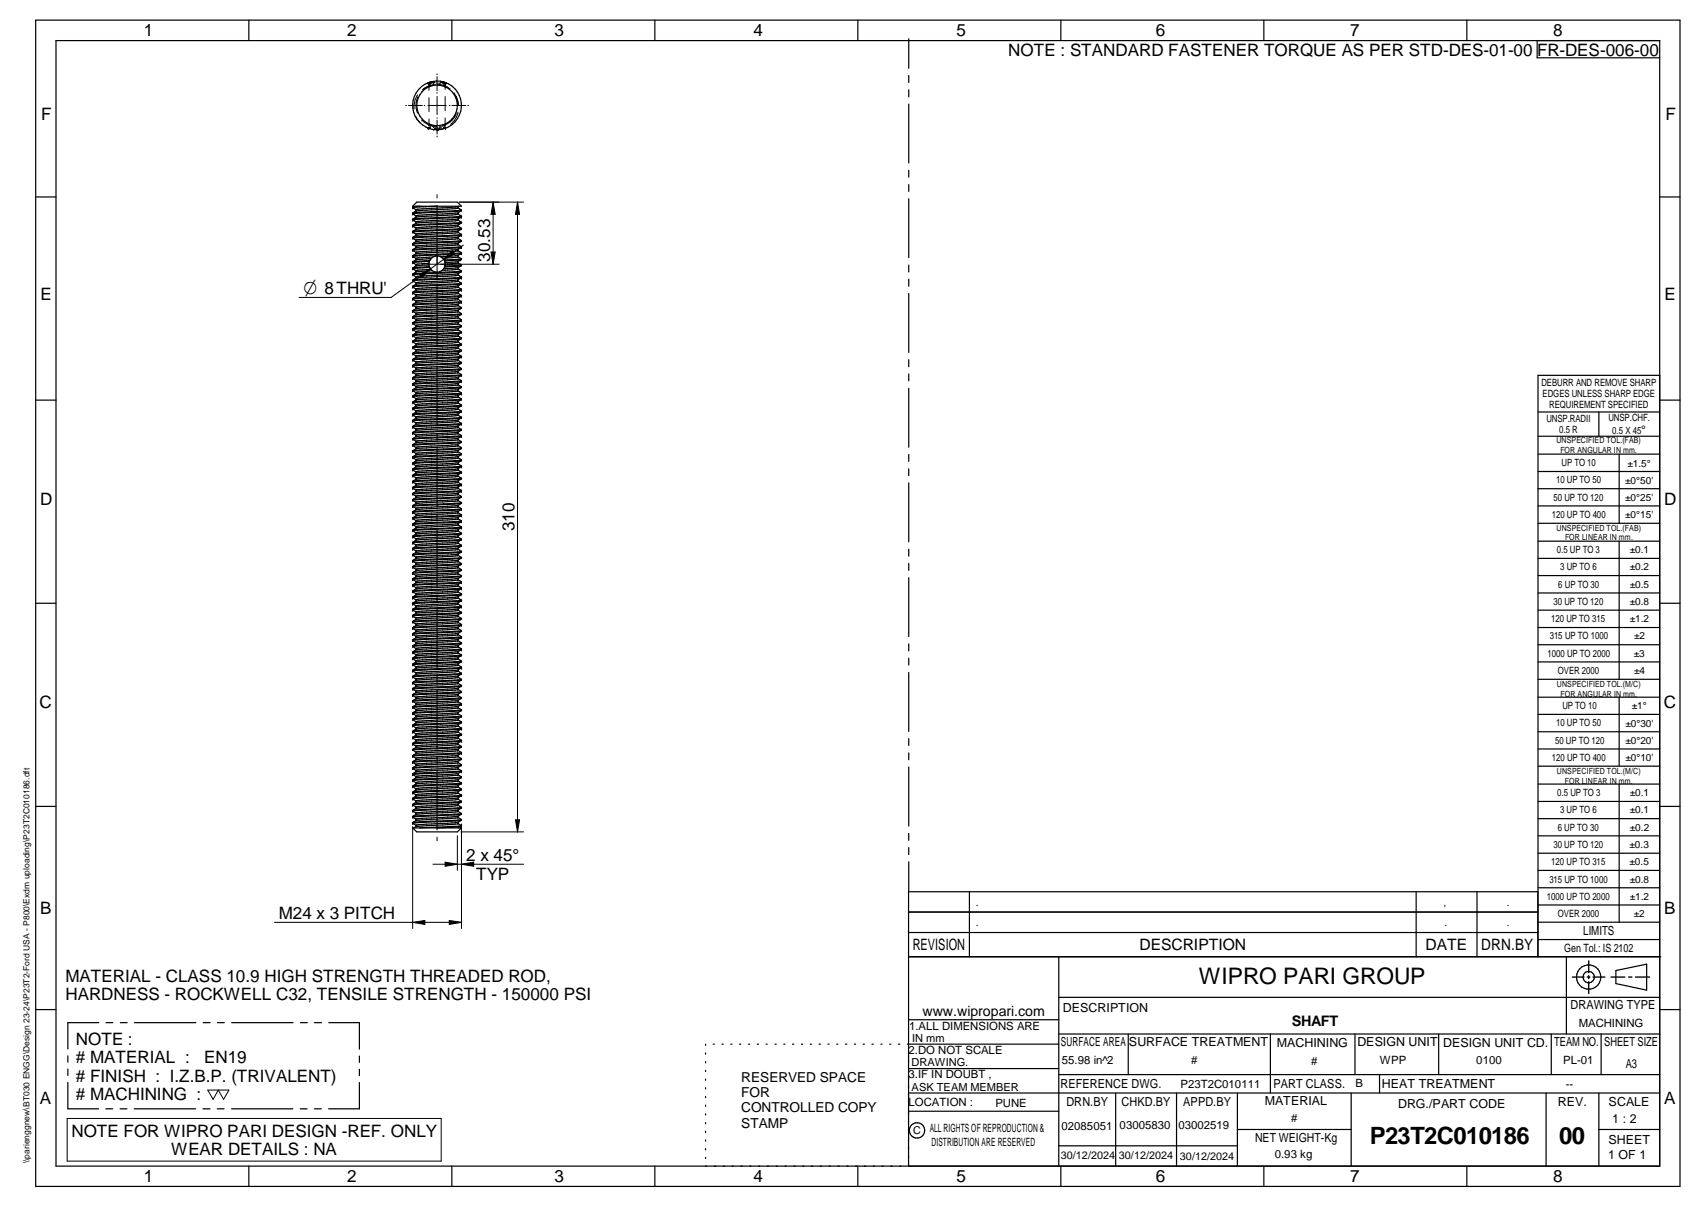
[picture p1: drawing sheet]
<svg xmlns="http://www.w3.org/2000/svg" width="420mm" height="297mm" viewBox="0 0 420 297" stroke-linecap="round" stroke-linejoin="round" font-family="sans-serif">
<defs><g id="words">
<g font-size="5.9">
<text x="337.4" y="281.6">P23T2C010186</text>
<text x="384" y="281.6">00</text>
</g>
<text font-size="5.6" x="295.3" y="242.2">WIPRO PARI GROUP</text>
<text font-size="4.6" x="74.7" y="72.4">O 8THRU'</text>
<g font-size="4.2">
<text x="35.4" y="9">1</text>
<text x="85.5" y="8.9">2</text>
<text x="136.6" y="9">3</text>
<text x="185.6" y="9">4</text>
<text x="235.6" y="9">5</text>
<text x="284.6" y="8.8">6</text>
<text x="332.6" y="9">7</text>
<text x="382.6" y="9">8</text>
<text x="248.3" y="13.8">NOTE : STANDARD FASTENER TORQUE AS PER STD-DES-01-00 FR-DES-006-00</text>
<text x="10.1" y="29.6">F</text>
<text x="410.2" y="29.6">F</text>
<text x="120.7" y="64.4" transform="rotate(-90 120.7 64.4)">30.53</text>
<text x="9.9" y="73.9">E</text>
<text x="409.9" y="73.9">E</text>
<text x="9.9" y="124.2">D</text>
<text x="409.9" y="124.2">D</text>
<text x="126.7" y="130.8" transform="rotate(-90 126.7 130.8)">310</text>
<text x="9.7" y="174.3">C</text>
<text x="409.7" y="174.3">C</text>
<text x="114.8" y="211.9">2 x 45°</text>
<text x="117.3" y="216.5">TYP</text>
<text x="9.9" y="225">B</text>
<text x="68.7" y="226.3">M24 x 3 PITCH</text>
<text x="409.8" y="225">B</text>
<text x="16.1" y="241.7">MATERIAL - CLASS 10.9 HIGH STRENGTH THREADED ROD,</text>
<text x="16.1" y="246.2">HARDNESS - ROCKWELL C32, TENSILE STRENGTH - 150000 PSI</text>
<text x="18.7" y="257.2">NOTE :</text>
<text x="18.7" y="261.7"># MATERIAL :</text>
<text x="50.3" y="261.7">EN19</text>
<text x="18.7" y="266.2"># FINISH : I.Z.B.P. (TRIVALENT)</text>
<text x="9.8" y="271.7">A</text>
<text x="18.7" y="270.7"># MACHINING :</text>
<text x="409.8" y="271.7">A</text>
<text x="17.6" y="279.7">NOTE FOR WIPRO PARI DESIGN -REF. ONLY</text>
<text x="42.2" y="284.2">WEAR DETAILS : NA</text>
<text x="35.4" y="291">1</text>
<text x="85.5" y="290.9">2</text>
<text x="136.6" y="291">3</text>
<text x="185.6" y="291">4</text>
<text x="235.6" y="291">5</text>
<text x="284.6" y="290.8">6</text>
<text x="332.6" y="291">7</text>
<text x="382.6" y="291">8</text>
</g>
<g font-size="3.9">
<text x="224.8" y="233.8">REVISION</text>
<text x="280.7" y="233.8">DESCRIPTION</text>
<text x="351.1" y="233.8">DATE</text>
<text x="364.8" y="233.8">DRN.BY</text>
</g>
<text font-size="3.6" x="318.2" y="252.6">SHAFT</text>
<text font-size="3.5" x="227.2" y="250">www.wipropari.com</text>
<g font-size="3.4">
<text x="182.6" y="266.2">RESERVED SPACE</text>
<text x="182.6" y="270">FOR</text>
<text x="182.6" y="273.7">CONTROLLED COPY</text>
<text x="182.6" y="277.5">STAMP</text>
</g>
<g font-size="3.1">
<text x="389.9" y="230.2">LIMITS</text>
<text x="261.8" y="249">DESCRIPTION</text>
<text x="386.8" y="248.4">DRAWING TYPE</text>
<text x="261.3" y="257.5">SURFACE AREA</text>
<text x="278" y="257.5">SURFACE TREATMENT</text>
<text x="314.5" y="257.6">MACHINING</text>
<text x="334.3" y="257.5">DESIGN UNIT</text>
<text x="355.4" y="257.6">DESIGN UNIT CD.</text>
<text x="382.8" y="257.3">TEAM NO.</text>
<text x="395.1" y="257.4">SHEET SIZE</text>
<text x="400.4" y="262.8">A3</text>
<text x="261.2" y="267.8">REFERENCE DWG.</text>
<text x="313.6" y="267.7">PART CLASS.</text>
<text x="340.3" y="267.7">HEAT TREATMENT</text>
<text x="262.6" y="272.2">DRN.BY</text>
<text x="276.2" y="272.1">CHKD.BY</text>
<text x="291.4" y="272.2">APPD.BY</text>
<text x="311.5" y="272">MATERIAL</text>
<text x="344.3" y="272.6">DRG./PART CODE</text>
<text x="383.7" y="272.2">REV.</text>
<text x="396.2" y="272.3">SCALE</text>
<text x="309.1" y="280.9">NET WEIGHT-Kg</text>
<text x="396.1" y="281.4">SHEET</text>
<text x="397.1" y="276.4">1 : 2</text>
<text x="396.1" y="285.3">1 OF 1</text>
</g>
<text font-size="3" x="404.2" y="106.8">°</text>
<g font-size="2.8">
<text x="385.2" y="234.4">Gen Tol.: IS 2102</text>
<text x="223.9" y="253.4">1.ALL DIMENSIONS ARE</text>
<text x="388.8" y="252.7">MACHINING</text>
<text x="223.8" y="259.3">2.DO NOT SCALE</text>
<text x="261.5" y="261.9">55.98 in^2</text>
<text x="293.4" y="261.9">#</text>
<text x="322.9" y="262">#</text>
<text x="339.8" y="262">WPP</text>
<text x="363.6" y="261.8">0100</text>
<text x="385" y="261.8">PL-01</text>
<text x="223.8" y="265.4">3.IF IN DOUBT ,</text>
<text x="290.7" y="267.7">P23T2C010111</text>
<text x="333.8" y="267.5">B</text>
<text x="385.6" y="267.6">--</text>
<text x="223.8" y="272.2">LOCATION :</text>
<text x="245.1" y="272.4">PUNE</text>
<text x="229" y="278.7">ALL RIGHTS OF REPRODUCTION &amp;</text>
<text x="261.4" y="278">02085051</text>
<text x="275.7" y="277.7">03005830</text>
<text x="290.2" y="277.7">03002519</text>
<text x="318" y="276">#</text>
<text x="229.4" y="282.1">DISTRIBUTION ARE RESERVED</text>
<text x="314" y="285">0.93 kg</text>
</g>
<g font-size="2.7">
<text x="224.7" y="256.4">IN mm</text>
<text x="224.5" y="262.4">DRAWING.</text>
<text x="224.5" y="268.4">ASK TEAM MEMBER</text>
<text x="224.9" y="279.2">C</text>
<text x="261.3" y="285.2">30/12/2024</text>
<text x="275.6" y="285.2">30/12/2024</text>
<text x="290.6" y="285.4">30/12/2024</text>
</g>
<g font-size="2.5">
<text x="379.6" y="95">DEBURR AND REMOVE SHARP</text>
<text x="379.9" y="97.7">EDGES UNLESS SHARP EDGE</text>
<text x="381.5" y="100.5">REQUIREMENT SPECIFIED</text>
<text x="380.9" y="103.8">UNSP.RADII</text>
<text x="384" y="106.6">0.5 R</text>
<text x="396.1" y="103.6">UNSP.CHF.</text>
<text x="397.1" y="106.8">0.5 X 45</text>
<text x="383.2" y="119">10 UP TO 50</text>
<text x="384.6" y="114.7">UP TO 10</text>
<text x="400.3" y="119">±0°50'</text>
<text x="400.8" y="114.8">±1.5°</text>
<text x="382.6" y="123.2">50 UP TO 120</text>
<text x="400.3" y="123.2">±0°25'</text>
<text x="382.2" y="127.4">120 UP TO 400</text>
<text x="400.3" y="127.4">±0°15'</text>
<text x="383.4" y="136.1">0.5 UP TO 3</text>
<text x="401.4" y="136.1">±0.1</text>
<text x="384.2" y="140.4">3 UP TO 6</text>
<text x="401.4" y="140.3">±0.2</text>
<text x="382.6" y="148.8">30 UP TO 120</text>
<text x="383.8" y="144.6">6 UP TO 30</text>
<text x="401.4" y="148.9">±0.8</text>
<text x="401.4" y="144.7">±0.5</text>
<text x="382" y="153.1">120 UP TO 315</text>
<text x="401.4" y="153.1">±1.2</text>
<text x="381.2" y="161.6">1000 UP TO 2000</text>
<text x="381.7" y="157.4">315 UP TO 1000</text>
<text x="402.4" y="161.6">±3</text>
<text x="402.5" y="157.4">±2</text>
<text x="383.7" y="165.9">OVER 2000</text>
<text x="402.5" y="165.9">±4</text>
<text x="383.2" y="178.8">10 UP TO 50</text>
<text x="384.8" y="174.5">UP TO 10</text>
<text x="400.3" y="178.8">±0°30'</text>
<text x="401.9" y="174.6">±1°</text>
<text x="383" y="183">50 UP TO 120</text>
<text x="400.3" y="183.1">±0°20'</text>
<text x="382.2" y="187.3">120 UP TO 400</text>
<text x="400.3" y="187.3">±0°10'</text>
<text x="383.5" y="195.9">0.5 UP TO 3</text>
<text x="401.4" y="196">±0.1</text>
<text x="384.2" y="200.1">3 UP TO 6</text>
<text x="401.4" y="200.2">±0.1</text>
<text x="382.6" y="208.7">30 UP TO 120</text>
<text x="383.7" y="204.4">6 UP TO 30</text>
<text x="401.4" y="208.7">±0.3</text>
<text x="401.4" y="204.4">±0.2</text>
<text x="382" y="213">120 UP TO 315</text>
<text x="401.4" y="212.9">±0.5</text>
<text x="381" y="221.4">1000 UP TO 2000</text>
<text x="381.6" y="217.2">315 UP TO 1000</text>
<text x="401.4" y="221.4">±1.2</text>
<text x="401.4" y="217.2">±0.8</text>
<text x="240.4" y="222.8">.</text>
<text x="240.4" y="228">.</text>
<text x="355.5" y="223">,</text>
<text x="355.7" y="228">.</text>
<text x="371.1" y="227.8">.</text>
<text x="371.1" y="222.9">.</text>
<text x="383.7" y="225.7">OVER 2000</text>
<text x="402.4" y="225.7">±2</text>
</g>
<g font-size="2.1">
<text x="383.3" y="109.1">UNSPECIFIED TOL.(FAB)</text>
<text x="384.3" y="111.4">FOR ANGULAR IN mm.</text>
<text x="383.4" y="130.6">UNSPECIFIED TOL.(FAB)</text>
<text x="385.4" y="133">FOR LINEAR IN mm.</text>
<text x="383.4" y="169">UNSPECIFIED TOL.(M/C)</text>
<text x="384.3" y="171.4">FOR ANGULAR IN mm.</text>
<text x="383.4" y="190.5">UNSPECIFIED TOL.(M/C)</text>
<text x="385.4" y="192.8">FOR LINEAR IN mm.</text>
<text x="7.2" y="286.3" transform="rotate(-90 7.2 286.3)">\\parienggnew\BT030 ENGG\Design 23-24\P23T2-Ford USA - P800\Exdm uploading\P23T2C010186.dft</text>
</g>
</g></defs>
<g fill="none" stroke="#000" stroke-width=".3">
<path d="M8.8 5h405v287h-405zM13.8 10h395v277h-395zM61.3 5v5M111.3 5v5M161.3 5v5M211.3 5v5M223.8 9.5v7.3M223.8 18.6v1.7M261.3 5v5M311.3 5v5M361.3 5v5M378.6 10v4.2h30.2"/>
<path d="M105.5 31.5l.1 .1M105.9 20.2h-.1M107.7 31.9h.1M109.9 20.4h.1M223.8 22.1v1.7M223.8 25.6v14.5M8.8 48.5h5M101.6 59.9h.1M101.6 58.4h.1M101.6 56.9h.1M101.6 55.5h.1M101.6 53.9h.1"/>
<path d="M101.6 52.5h.1M101.6 50.9h.1M101.6 50.8l1-1.1h10l1.1 1.1zM101.6 50.9v.2M101.6 52.5v.1M101.6 53.9v.2M101.6 55.5v.1M101.6 56.9v.2M101.6 58.4v.2M101.6 59.9v.2M101.6 51.1h.1M101.7 58.6l.7 .5"/>
<path d="M101.7 57.1l.7 .5M101.7 55.6l.7 .5M101.7 54.1l.7 .5M101.7 52.6l.7 .5M101.7 51.1l.7 .5M101.7 51.1h.1M101.7 54.1h.1M101.7 52.6h.1M101.7 55.6h.1M101.7 58.6h.1M101.7 57.2h.1M102 50.8l-.3 .1"/>
<path d="M102.4 51.6v.3M102.4 53.1v.4M102.4 54.6v.3M102.4 56.1v.4M102.4 57.6v.4M102.4 59.1v.4M102.4 59.1h.1M102.4 57.6h.1M102.4 56.1h.1M102.4 54.6h.1M102.4 53.1h.1M102.4 51.6h.1"/>
<path d="M102.5 58l-.8 .4M102.5 56.4l-.8 .5M102.5 53.5l-.8 .4M103.4 50.8l-1.7 .1M104.4 50.9l-2.7 .2M107.6 50.8l-3.2 .1M112.8 56.9v.3l-.7 .2-9.6 .6M112.8 53.8v.4l-.7 .2-9.6 .5M112.8 50.8v.4M112.8 52.4v.3M112.8 55.4v.3M112.8 58.3v.4"/>
<path d="M112.8 59.9v.3M112.8 52.7l-10.3 .8M112.8 51.2l-10.3 .7M112.8 55.7l-10.3 .7M112.8 58.7l-10.1 .7-1 .5 12-.7M112.8 58.7l.8 .5M112.8 57.2l.8 .5M112.8 55.7l.8 .5M112.8 54.2l.8 .5M112.8 52.7l.8 .5M112.8 51.2l.8 .5M113 50.8l-.9 .2-9.6 .6"/>
<path d="M113.6 53.2l-11.9 .7M113.6 51.7l-11.9 .7 .8-.5M113.6 51.9l-12 .7M113.6 53.4h.1M113.6 53.4l-11.9 .7M113.6 59.4l-11.9 .7M113.6 59.4l-.8 .5-.7 .1-9.6 .6M113.6 57.9l-1 .5-10.1 .7M113.6 56.4l-.8 .5-.7 .1-9.6 .6M113.6 54.9l-1 .5-10.1 .6M113.6 53.4l-1 .5-10.1 .7M113.6 51.9l-1 .5-10.1 .6"/>
<path d="M113.6 57.9l-11.9 .7M113.6 57.9h.1M113.7 59.2h.1M113.7 56.2h.1M113.7 54.7h.1M113.7 53.2h.1M113.7 51.7h.1M113.7 54.7l-12 .7 .8-.5M113.7 56.2l-12 .7M113.7 53.2h-.1M113.7 51.7h-.1M113.7 56.2v.2l-.9 .1-11.1 .6"/>
<path d="M113.7 57.9l-.1-.2-11.9 .7M113.7 57.7h.1M113.7 59.2l-.1 .2M113.7 54.7v.2l-.9 .1-11.1 .6M113.7 51.7v.2M113.7 53.2v.2M113.7 51.9h.1M113.7 51.9h-.1M113.7 57.9h.1M223.8 41.9v1.7M223.8 45.4v1.7M223.8 48.9v14.5"/>
<path d="M408.8 48.5h5M101.6 62.9h.1M101.6 61.4h.1M101.6 64.6h.1M101.6 66.1h.1M101.6 64.4h.1M101.6 71.9h.1M101.6 70.4h.1M101.6 66h.1M101.6 61.4v.2M101.6 62.9v.2M101.6 63.1h.1"/>
<path d="M101.6 64.4v.2M101.6 66v.1M101.6 68.9v.2M101.6 70.4v.2M101.6 71.9v.2M101.6 73.4v.2M101.6 74.9v.2M101.6 76.5v.1M101.6 77.9v.2M101.6 79.4v.2M101.6 76.6l12-.7a4.5 4.5 0 0 1-3.4 .7l-7.7 .4M101.6 60.1h.1"/>
<path d="M101.6 70.6h.1M101.7 64.6h.1M101.7 66.1h.1M101.7 61.6l.7 .5M101.7 60.2l.7 .4M101.7 63.1l.7 .5M101.7 64.6l.7 .5M101.7 63.1h.1M101.7 79.6l.7 .5M101.7 78.1l.7 .5M101.7 76.6l.7 .5M101.7 75.1l.7 .5"/>
<path d="M101.7 73.6l.7 .5M101.7 72.1l.7 .5M101.7 70.7l.7 .4M101.7 69.1l.7 .5M101.7 67.6l.7 .5M101.7 66.1l.7 .5M101.7 61.6h.1M101.7 79.6h.1M101.7 78.1h.1M101.7 76.6h.1M101.7 75.1h.1M101.7 60.2h.1"/>
<path d="M101.7 73.7h.1M101.7 72.1h.1M101.7 70.7h.1M101.7 67.6h.1M101.7 69.1h.1M101.8 64.6h.1M101.8 66.1h.1M101.8 63.1h.1M102.4 60.6v.4M102.4 62.1v.3M102.4 63.6v.4M102.4 65.1v.3"/>
<path d="M102.4 66.6v.4M102.4 68.1v.4M102.4 69.6v.4M102.4 71.1v.4M102.4 72.6v.3M102.4 74.1v.4M102.4 75.6v.3M102.4 77.1v.4M102.4 78.6v.4M102.4 78.6h.1M102.4 77.1h.1M102.4 75.6h.1"/>
<path d="M102.4 74.1h.1M102.4 72.6h.1M102.4 71.1h.1M102.4 69.6h.1M102.4 68.1h.1M102.4 66.6h.1M102.4 65.1h.1M102.4 63.6h.1M102.4 62.1h.1M102.4 60.6h.1M102.5 71.5l-.8 .4M102.5 64l-.8 .4"/>
<path d="M102.5 65.4l-.8 .5M102.5 79l-.8 .4M102.5 77.4l-.8 .5M102.5 74.5l-.8 .4M102.5 68.5l-.8 .4M102.5 61l-.8 .4M102.5 62.4l-.8 .5M105.5 65.7l-3.8 .2M105.5 65.7l.1 .1M105.5 64.3l-3.5 .3M105.5 64.3l.2 .2M105.6 65.8l-3.8 .3"/>
<path d="M105.6 64.1l-3.9 .3M105.6 65.8l.3 .2M105.6 64.1l-.1 .2M105.7 64.8v.4M105.7 65.2v.3M105.7 65.2l-3.2 .2M105.7 64.8l-3.2 .3M105.7 64.5v.3M105.7 65.5l-.2 .2M105.7 65.5l.2 .5M105.9 66l.2 .3M105.9 64l-.2 .5"/>
<path d="M105.9 64l-.3 .1M106.1 66.3l.4 .3M106.1 66.3l-3.6 .2M106.2 63.7l-.3 .3M106.2 63.7l-3.7 .3M106.5 66.6l-3.8 .3-1 .5M106.5 66.6l.6 .3M106.6 63.2l-.4 .5M106.6 63.2l-4.1 .3M106.8 67.1l-5.1 .3M106.8 67.1l.8 .2M107.1 66.9l-.3 .2"/>
<path d="M107.6 67.3l-5.9 .3-.1-.2M107.8 67.2l-.2 .1M108.3 66.9l.3 .1M108.3 66.9h-1.2M108.5 63.2l-.6-.2-1.3 .2M108.5 63.2l.5 .3M108.6 67l-.8 .2M108.9 66.5l-.6 .4M109 63.5l.3 .3M109.3 63.8l.3 .2M109.3 63.8l.2 .5M109.3 66.1l-.4 .4"/>
<path d="M109.5 65.8l-.2 .3M109.5 64.3l.1 .3M109.6 65.4l.2 .1M109.6 65.4l-.1 .4M109.6 64.6v.4M109.6 64l.1 .2M109.6 65v.4M109.7 64.2l-.2 .1M109.8 65.7l3.8-.3a7.5 7.5 0 0 1-4.3 .7M109.8 65.7l-.3 .1M109.8 65.5v.2M112.8 61.3v.4"/>
<path d="M112.8 62.9v.3M112.8 75.2l.8 .4M112.8 79.7l.8 .5M112.8 78.2l.8 .5M112.8 76.7l.8 .5M112.8 73.7l.8 .5M112.8 72.2l.8 .5M112.8 70.7l.8 .5M112.8 69.2l.8 .5M112.8 67.7l.8 .5M112.8 77.9v.3l-.7 .2-9.6 .6M112.8 67.4v.3l-.7 .2-9.6 .6"/>
<path d="M112.8 68.8v.4M112.8 70.4v.3M112.8 71.8v.4M112.8 73.4v.3M112.8 74.8v.4M112.8 76.4v.3M112.8 79.3v.4M112.8 64.7l.8 .5M112.8 79.7l-10.1 .7-1 .5 12-.7M112.8 76.7l-10.3 .7M112.8 75.2l-10.3 .7M112.8 73.7l-10.3 .8"/>
<path d="M112.8 72.2l-10.3 .7M112.8 70.7l-10.3 .8M112.8 69.2l-10.1 .7-1 .5 11.9-.7M112.8 63.2l-3.8 .3M112.8 61.7l-10.3 .7M112.8 60.2l-10.3 .8M112.8 66.2l.8 .5M112.8 61.7l.8 .5M112.8 60.2l.8 .5M112.8 63.2l.8 .5M112.8 64.3v.4M112.8 65.9v.3"/>
<path d="M112.8 66.2l-3.9 .3M112.8 64.7l-3.2 .3M113.4 63.9h.1M113.4 63.9l-3.7 .3M113.6 63.9h.1M113.6 71.2h.1M113.6 71.2l-11.9 .7M113.6 74.2l-11.9 .7M113.6 72.7l-11.9 .7 .8-.5M113.6 78.9l-11.9 .7M113.6 78.9h.1M113.6 74.4h.1"/>
<path d="M113.6 74.4l-11.9 .7M113.6 66.9h.1M113.6 62.4l-1 .5-4.1 .3M113.6 60.9l-1 .5-10.1 .7M113.6 66.9l-5.8 .3M113.6 63.9a6.6 6.6 0 0 1-4 .7M113.6 78.9a4.5 4.5 0 0 1-3.4 .7l-7.7 .5M113.6 77.4a3.3 3.3 0 0 1-2.3 .6l-8.8 .6M113.6 74.4a2.84 2.84 0 0 1-2.3 .6l-8.8 .6M113.6 72.9a4.5 4.5 0 0 1-3.4 .7l-7.7 .4M113.6 71.4a2.84 2.84 0 0 1-2.3 .6l-8.8 .6M113.6 69.9a3.3 3.3 0 0 1-2.3 .6l-8.8 .6"/>
<path d="M113.6 68.4a3.1 3.1 0 0 1-2.3 .6l-8.8 .6M113.6 66.9a3.3 3.3 0 0 1-2.3 .6l-8.8 .6M113.6 62.4l-11.8 .7M113.6 62.4h.1M113.6 68.4l-12 .7M113.6 60.9h.1M113.6 72.9h.1M113.6 71.4h.1M113.6 68.4h.1M113.6 60.9l-12 .7M113.6 71.4l-11.9 .7M113.6 72.9l-11.9 .7"/>
<path d="M113.7 66.7h.1M113.7 65.2h.1M113.7 63.7h.1M113.7 62.2h.1M113.7 60.7h.1M113.7 66.7l-5.1 .3M113.7 65.2l-3.9 .3M113.7 63.7l-4.1 .3M113.7 62.2l-12 .7M113.7 63.9h.1M113.7 71.2h.1M113.7 69.7h.1"/>
<path d="M113.7 68.2h.1M113.7 69.7h-.1M113.7 60.9l-.1-.2-11.9 .7M113.7 77.2h.1M113.7 75.7h.1M113.7 74.2h.1M113.7 72.7h.1M113.7 62.2v.2M113.7 77.2l-12 .7M113.7 75.7l-12 .7 .8-.5M113.7 74.2h-.1M113.7 72.7h-.1"/>
<path d="M113.7 78.9l-.1-.2-11.9 .7M113.7 68.4l-.1-.2-11.9 .7M113.7 63.7v.2M113.7 65.2v.2M113.7 66.7v.2M113.7 69.7v.2M113.7 71.2v.2M113.7 72.7v.2M113.7 74.2v.2M113.7 75.7v.2M113.7 77.2v.2M113.7 62.4h.1"/>
<path d="M113.7 77.4l-12 .7M113.7 77.4h.1M113.7 68.4h.1M113.7 69.9h.1M113.7 69.9l-12 .7M223.8 65.2v1.7M223.8 68.7v1.7M223.8 72.2v14.5M8.8 98.5h5M101.6 94.4h.1M101.6 85.4h.1M101.6 80.9h.1"/>
<path d="M101.6 82.4v.2M101.6 83.9v.2M101.6 85.4v.2M101.6 87v.1M101.6 88.4v.2M101.6 89.9v.2M101.6 92.9v.2M101.6 94.4v.2M101.6 95.9v.2M101.6 97.5v.1M101.6 98.9v.2M101.6 88.6h.1"/>
<path d="M101.6 87.1h.1M101.6 82.6l12-.7a3.1 3.1 0 0 1-2.3 .6l-8.8 .6M101.7 93.1h.1M101.7 91.7h.1M101.7 81.2h.1M101.7 99.1l.7 .5M101.7 97.6l.7 .5M101.7 97.6h.1M101.7 96.1h.1M101.7 94.7h.1M101.7 96.1l.7 .5M101.7 94.7l.7 .4"/>
<path d="M101.7 93.1l.7 .5M101.7 91.7l.7 .4M101.7 90.1l.7 .5M101.7 88.6l.7 .5M101.7 87.1l.7 .5M101.7 85.6l.7 .5M101.7 84.2l.7 .4M101.7 82.6l.7 .5M101.7 81.2l.7 .4M101.7 90.1h.1M101.7 88.6h.1M101.7 87.1h.1"/>
<path d="M101.7 99.1h.1M101.7 85.6h.1M101.7 84.1h.1M101.7 82.6h.1M102.4 81.6h.1M102.4 80.1v.4M102.4 81.6v.4M102.4 83.1v.3M102.4 84.6v.4M102.4 86.1v.3M102.4 87.6v.4M102.4 89.1v.4"/>
<path d="M102.4 90.6v.4M102.4 92.1v.4M102.4 93.6v.3M102.4 95.1v.4M102.4 96.6v.3M102.4 98.1v.4M102.4 99.6v.3M102.4 80.1h.1M102.4 99.6h.1M102.4 98.1h.1M102.4 96.6h.1M102.4 95.1h.1"/>
<path d="M102.4 93.6h.1M102.4 92.1h.1M102.4 90.6h.1M102.4 89.1h.1M102.4 87.6h.1M102.4 86.1h.1M102.4 84.6h.1M102.4 83.1h.1M102.5 98.5l-.8 .4M102.5 89.5l-.8 .4M102.5 85l-.8 .4M102.5 99.9l-.8 .5"/>
<path d="M102.5 95.5l-.8 .4M102.5 92.5l-.8 .4M102.5 86.4l-.8 .5M102.5 83.4l-.8 .5M102.5 82l-.8 .4M112.8 92.9l-10.3 .7M112.8 85.7l.8 .4M112.8 90.2l-10.1 .7-1 .5 11.9-.7M112.8 97.7l-10.3 .8M112.8 96.2l-10.3 .7M112.8 94.7l-10.3 .8M112.8 93.2l-10.3 .7"/>
<path d="M112.8 87.2l-10.1 .7-1 .5M112.8 85.7l-10.3 .7M112.8 84.2l-10.3 .8M112.8 82.7l-10.3 .7M112.8 81.2l-10.3 .8M112.8 99.2l.8 .5M112.8 97.7l.8 .5M112.8 96.2l.8 .5M112.8 94.7l.8 .5M112.8 93.2l.8 .5M112.8 91.7l.8 .5M112.8 90.2l.8 .5"/>
<path d="M112.8 88.7l.8 .5M112.8 87.2l.8 .5M112.8 84.2l.8 .5M112.8 82.7l.8 .5M112.8 81.2l.8 .5M112.8 98.8v.4l-.7 .2-9.6 .5M112.8 91.4v.3l-.2 .1-10.1 .7M112.8 88.3v.4l-.7 .2-9.6 .6M112.8 80.9v.3M112.8 82.3v.4M112.8 83.9v.3M112.8 85.3v.4"/>
<path d="M112.8 86.9v.3M112.8 89.8v.4M112.8 92.8v.4M112.8 94.4v.3M112.8 95.8v.4M112.8 97.4v.3M113.6 93.9h.1M113.6 99.7v.2M113.6 93.9l-12 .7M113.6 99.7l-11.9 .7M113.6 93.7l-11.9 .7 .8-.5M113.6 95.2l-11.9 .7"/>
<path d="M113.6 96.9h.1M113.6 96.9l-12 .7M113.6 89.4l-12 .7M113.6 89.4l.1-.2-12 .7M113.6 99.9l-11.9 .7M113.6 84.9l-11.9 .7M113.6 92.4h.1M113.6 92.4l-11.9 .7M113.6 99.9a4.5 4.5 0 0 1-3.4 .7l-7.7 .4M113.6 98.4a2.84 2.84 0 0 1-2.3 .6l-8.8 .6M113.6 96.9a4.5 4.5 0 0 1-3.4 .7l-7.7 .4M113.6 95.4a2.84 2.84 0 0 1-2.3 .6l-8.8 .6"/>
<path d="M113.6 93.9a4.5 4.5 0 0 1-3.4 .7l-7.7 .5M113.6 90.9a3.3 3.3 0 0 1-2.3 .6l-8.8 .6M113.6 89.4a4.5 4.5 0 0 1-3.4 .7l-7.7 .5M113.6 87.9a2.84 2.84 0 0 1-2.3 .6l-8.8 .6M113.6 86.4a4.5 4.5 0 0 1-3.4 .7l-7.7 .4M113.6 84.9a2.84 2.84 0 0 1-2.3 .6l-8.8 .6M113.6 83.4a4.5 4.5 0 0 1-3.4 .7l-7.7 .4M113.6 80.4a3.3 3.3 0 0 1-2.3 .6l-8.8 .6M113.6 92.4l-.8 .5M113.6 87.9h.1M113.6 87.9l-11.9 .7M113.7 93.7h.1"/>
<path d="M113.7 92.2h.1M113.7 90.7h.1M113.7 87.7h.1M113.7 86.2h.1M113.7 84.7h.1M113.7 83.2h.1M113.7 81.7h.1M113.7 80.2h.1M113.7 92.2l-12 .7M113.7 93.7h-.1M113.7 90.7h-.1M113.7 87.7l-12 .7"/>
<path d="M113.7 86.2l-12 .7M113.7 84.7l-12 .7M113.7 83.2l-12 .7M113.7 98.2h.1M113.7 96.7h.1M113.7 95.2h.1M113.7 98.2l-12 .7M113.7 96.7l-12 .7 .8-.5M113.7 95.2h-.1M113.7 98.4h.1M113.7 96.9h.1M113.7 98.4l-12.1 .7"/>
<path d="M113.7 95.2v.2l-.8 .1-11.3 .6M113.7 90.7l-.1 .2-.8 .1-11.2 .6v-.2M113.7 81.9l-.1-.2-11.9 .7M113.7 80.2v.2l-1.4 .1-10.7 .6v-.2M113.7 84.7l-.1 .2M113.7 83.2v.2M113.7 86.2v.2M113.7 87.7v.2M113.7 92.2v.2M113.7 93.7v.2M113.7 96.7v.2M113.7 98.2v.2"/>
<path d="M113.7 86.4l-12 .7M113.7 86.4h.1M113.7 83.4l-12.1 .7M113.7 83.4h.1M223.8 88.5v1.8M223.8 92v1.7M223.8 95.5v14.6M408.8 92.4h-30v143.1M408.8 98.5h5M101.6 115.4h.1M101.6 112.4h.1M101.6 109.4h.1"/>
<path d="M101.6 101.9h.1M101.6 117.1h.1M101.6 108.1h.1M101.6 103.6l12-.7a3.1 3.1 0 0 1-2.3 .6l-8.8 .6M101.6 100.4v.2M101.6 103.4v.2M101.6 104.9v.2M101.6 106.4v.2M101.6 107.9v.2M101.6 110.9v.2M101.6 113.9v.2M101.6 115.4v.2"/>
<path d="M101.6 116.9v.2M101.6 118.4v.2M101.6 119.9v.2M101.6 112.6h.1M101.6 105.1h.1M101.6 100.6h.1M101.7 113.9l12-.7v.2l-.6 .1-11.4 .6M101.7 115.7h.1M101.7 109.6h.1M101.7 118.6l.7 .5M101.7 117.1l.7 .5M101.7 115.7l.7 .4"/>
<path d="M101.7 114.1l.7 .5M101.7 112.6l.7 .5M101.7 111.1l.7 .5M101.7 109.6l.7 .5M101.7 108.1l.7 .5M101.7 106.6l.7 .5M101.7 105.2l.7 .4M101.7 103.6l.7 .5M101.7 102.1l.7 .5M101.7 100.6l.7 .5M101.7 118.6h.1M101.7 117.1h.1"/>
<path d="M101.7 111.1h.1M101.7 108.1h.1M101.7 106.6h.1M101.7 103.6h.1M101.7 114.1h.1M101.7 112.6h.1M101.7 105.2h.1M101.7 102.2h.1M101.7 100.6h.1M102.4 104.1h.1M102.4 101.1v.4M102.4 102.6v.4"/>
<path d="M102.4 104.1v.3M102.4 105.6v.4M102.4 107.1v.3M102.4 102.6h.1M102.4 108.6v.4M102.4 110.1v.3M102.4 111.6v.4M102.4 113.1v.4M102.4 114.6v.3M102.4 116.1v.4M102.4 117.6v.3M102.4 119.1v.4"/>
<path d="M102.4 101.1h.1M102.4 119.1h.1M102.4 117.6h.1M102.4 116.1h.1M102.4 114.6h.1M102.4 113.1h.1M102.4 111.6h.1M102.4 110.1h.1M102.4 108.6h.1M102.4 107.1h.1M102.4 105.6h.1M102.5 116.5l-.8 .4"/>
<path d="M102.5 103l-.8 .4M102.5 119.5l-.8 .4M102.5 113.5l-.8 .4M102.5 110.4l-.8 .5M102.5 109l-.8 .4M102.5 107.4l-.8 .5M102.5 106l-.8 .4M102.5 104.4l-.8 .5M112.8 118.7l-10.3 .8M112.8 117.2l-10.3 .7M112.8 115.7l-10.3 .8M112.8 114.2l-10.3 .7"/>
<path d="M112.8 111.2l-10.1 .7-1 .5M112.8 108.2l-10.3 .8M112.8 106.7l-10.3 .7M112.8 105.2l-10.3 .8M112.8 103.7l-10.3 .7M112.8 102.2l-10.3 .8M112.8 100.7l-10.1 .7-1 .5M112.8 118.7l.8 .5M112.8 117.2l.8 .5M112.8 115.7l.8 .5M112.8 114.2l.8 .5M112.8 112.7l.8 .5"/>
<path d="M112.8 111.2l.8 .5M112.8 109.7l.8 .5M112.8 108.2l.8 .5M112.8 106.7l.8 .5M112.8 105.2l.8 .5M112.8 103.7l.8 .5M112.8 102.2l.8 .5M112.8 100.7l.8 .5M112.8 112.4v.3l-.7 .2-9.6 .6M112.8 109.3v.4l-.7 .2-9.6 .5M112.8 100.3v.4M112.8 101.9v.3"/>
<path d="M112.8 103.3v.4M112.8 104.9v.3M112.8 106.3v.4M112.8 107.9v.3M112.8 110.8v.4M112.8 113.8v.4M112.8 115.4v.3M112.8 116.8v.4M112.8 118.4v.3M112.8 119.8v.4M113.6 111.7l-11.9 .7M113.6 114.7l-11.9 .7 .8-.5"/>
<path d="M113.6 116.2h.1M113.6 110.4l-11.9 .7M113.6 116.2l-11.9 .7M113.6 117.9l-12 .7M113.6 107.4h.1M113.6 107.4l-11.9 .7M113.6 105.9l-12 .7M113.6 119.4h.1M113.6 104.4h.1M113.6 119.4a2.84 2.84 0 0 1-2.3 .6l-8.8 .6M113.6 117.9a4.5 4.5 0 0 1-3.4 .7l-7.7 .4M113.6 116.4a2.84 2.84 0 0 1-2.3 .6l-8.8 .6"/>
<path d="M113.6 114.9a4.5 4.5 0 0 1-3.4 .7l-7.7 .5M113.6 113.4a3.1 3.1 0 0 1-2.3 .6l-8.8 .6M113.6 111.9a3.3 3.3 0 0 1-2.3 .6l-8.8 .6M113.6 110.4a4.5 4.5 0 0 1-3.4 .7l-7.7 .4M113.6 108.9a2.84 2.84 0 0 1-2.3 .6l-8.8 .6M113.6 107.4a4.5 4.5 0 0 1-3.4 .7l-7.7 .4M113.6 105.9a2.84 2.84 0 0 1-2.3 .6l-8.8 .6M113.6 104.4a4.5 4.5 0 0 1-3.4 .7l-7.7 .5M113.6 101.4a3.3 3.3 0 0 1-2.3 .6l-8.8 .6M113.6 119.4l-12 .7M113.6 104.4l-12 .7M113.6 114.9h.1"/>
<path d="M113.6 114.9l-12 .7M113.6 101.4h.1M113.6 101.4l-12 .7v-.2M113.7 119.2h.1M113.7 114.7h.1M113.7 113.2h.1M113.7 111.7h.1M113.7 110.2h.1M113.7 108.7h.1M113.7 107.2h.1M113.7 105.7h.1M113.7 104.2h.1"/>
<path d="M113.7 102.7h.1M113.7 101.2h.1M113.7 104.2l-12 .7M113.7 101.2l-12 .7M113.7 119.2l-12 .7M113.7 114.7h-.1M113.7 111.7h-.1M113.7 110.2l-12 .7M113.7 108.7l-12 .7M113.7 107.2l-12 .7M113.7 105.7l-12 .7M113.7 117.7h.1"/>
<path d="M113.7 116.2h.1M113.7 117.7l-12 .7 .8-.5M113.7 108.9l-12.1 .7v-.2M113.7 108.9h.1M113.7 107.4h.1M113.7 116.2v.2l-1.3 .1-10.7 .6M113.7 111.7v.2l-1.3 .1-10.7 .6-.1-.2M113.7 105.9h.1M113.7 102.9l-.1-.2-11.9 .7M113.7 117.7l-.1 .2M113.7 110.2l-.1 .2M113.7 101.2v.2"/>
<path d="M113.7 104.2v.2M113.7 105.7v.2M113.7 107.2v.2M113.7 108.7v.2M113.7 114.7v.2M113.7 119.2v.2M113.7 105.9h-.1M113.7 101.4h.1M223.8 111.8v1.7M223.8 115.4v1.7M223.8 118.8v14.5M378.8 101.4h30"/>
<path d="M378.8 107.4h30M378.8 111.8h30M378.8 116h30M393.8 101.4v6M398.8 111.8v17M101.6 127.4h.1M101.6 125.9h.1M101.6 121.5h.1M101.6 133.4v.2l12-.7a3.3 3.3 0 0 1-2.3 .6l-8.8 .6M101.6 124.4v.2M101.6 127.4v.2M101.6 128.9v.2"/>
<path d="M101.6 130.4v.2M101.6 132v.1M101.6 134.9v.2M101.6 136.4v.2M101.6 137.9v.2M101.6 139.4v.2M101.6 123.1h.1M101.6 121.5v.1M101.6 135.1l12-.7a4.5 4.5 0 0 1-3.4 .7l-7.7 .5M101.7 121.6h.1M101.7 120.1h.1M101.7 139.7l.7 .4"/>
<path d="M101.7 138.1l.7 .5M101.7 136.7l.7 .4M101.7 135.1l.7 .5M101.7 133.6l.7 .5M101.7 132.1l.7 .5M101.7 130.6l.7 .5M101.7 129.1l.7 .5M101.7 127.6l.7 .5M101.7 126.2l.7 .4M101.7 124.6l.7 .5M101.7 123.1l.7 .5M101.7 121.6l.7 .5"/>
<path d="M101.7 120.1l.7 .5M101.7 123.1h.1M101.7 139.7h.1M101.7 138.1h.1M101.7 133.6h.1M101.7 124.6h.1M101.7 132.1h.1M101.7 130.6h.1M101.7 129.1h.1M101.7 136.7h.1M101.7 135.1h.1M101.7 127.6h.1"/>
<path d="M101.7 126.2h.1M102.4 125.1h.1M102.4 123.6h.1M102.4 120.6v.3M102.4 122.1v.4M102.4 123.6v.4M102.4 125.1v.4M102.4 126.6v.4M102.4 128.1v.3M102.4 129.6v.4M102.4 131.1v.3M102.4 132.6v.4"/>
<path d="M102.4 134.1v.4M102.4 135.6v.4M102.4 137.1v.4M102.4 138.6v.3M102.4 122.1h.1M102.4 120.6h.1M102.4 138.6h.1M102.4 137.1h.1M102.4 135.6h.1M102.4 134.1h.1M102.4 132.6h.1M102.4 131.1h.1"/>
<path d="M102.4 129.6h.1M102.4 128.1h.1M102.4 126.6h.1M102.5 137.5l-.8 .4M102.5 134.5l-.8 .4M102.5 130l-.8 .4M102.5 124l-.8 .4M102.5 128.4l-.8 .5M102.5 127l-.8 .4M112.8 130.7l.8 .4M112.8 120.2l.8 .4M112.8 121.7l-10.1 .7-1 .5"/>
<path d="M112.8 120.2l-10.3 .7M112.8 139.7l-10.3 .8M112.8 138.2l-10.3 .7M112.8 136.7l-10.3 .8M112.8 135.2l-10.3 .7M112.8 132.2l-10.1 .7-1 .5M112.8 130.7l-10.3 .7M112.8 129.2l-10.3 .8M112.8 127.7l-10.3 .7M112.8 126.2l-10.3 .8M112.8 124.7l-10.1 .7-1 .5M112.8 123.2l-10.3 .8"/>
<path d="M112.8 136.7l.8 .5M112.8 135.2l.8 .5M112.8 133.7l.8 .5M112.8 132.2l.8 .5M112.8 129.2l.8 .5M112.8 127.7l.8 .5M112.8 126.2l.8 .5M112.8 124.7l.8 .5M112.8 123.2l.8 .5M112.8 121.7l.8 .5M112.8 133.4v.3l-.7 .2-9.6 .6M112.8 121.4v.3"/>
<path d="M112.8 122.9v.3M112.8 124.3v.4M112.8 125.9v.3M112.8 127.3v.4M112.8 128.9v.3M112.8 130.3v.4M112.8 131.9v.3M112.8 134.8v.4M112.8 136.4v.3M112.8 137.8v.4M112.8 139.4v.3M112.8 139.7l.8 .5"/>
<path d="M112.8 138.2l.8 .5M113.6 120.9h.1M113.6 137.2h.1M113.6 120.9l-11.9 .7M113.6 135.7l-11.9 .7 .8-.5M113.6 137.2l-11.9 .7M113.6 132.7l-11.9 .7M113.6 123.9l-12 .7M113.6 123.9l.1-.2-12 .7M113.6 131.4l-12 .7M113.6 129.9h.1M113.6 129.9l-11.9 .7"/>
<path d="M113.6 126.9h.1M113.6 126.9l-11.9 .7M113.6 138.9a4.5 4.5 0 0 1-3.4 .7l-7.7 .4M113.6 137.4a2.84 2.84 0 0 1-2.3 .6l-8.8 .6M113.6 135.9a3.3 3.3 0 0 1-2.3 .6l-8.8 .6M113.6 131.4a4.5 4.5 0 0 1-3.4 .7l-7.7 .4M113.6 129.9a2.84 2.84 0 0 1-2.3 .6l-8.8 .6M113.6 128.4a4.5 4.5 0 0 1-3.4 .7l-7.7 .4M113.6 126.9a2.84 2.84 0 0 1-2.3 .6l-8.8 .6M113.6 125.4a3.3 3.3 0 0 1-2.3 .6l-8.8 .6M113.6 123.9a3.1 3.1 0 0 1-2.3 .6l-8.8 .6M113.6 122.4a3.3 3.3 0 0 1-2.3 .6l-8.8 .6"/>
<path d="M113.6 120.9a4.5 4.5 0 0 1-3.4 .7l-7.7 .4M113.6 125.4h.1M113.6 125.4l-12 .7v-.2M113.6 135.9l-12 .7M113.6 135.9h.1M113.6 128.4h.1M113.6 128.4l-12 .7M113.7 126.7h.1M113.7 125.2h.1M113.7 123.7h.1M113.7 122.2h.1M113.7 120.7h.1"/>
<path d="M113.7 122.2l-12 .7M113.7 125.2l-12 .7M113.7 120.7l-12 .7 .8-.5M113.7 137.2h.1M113.7 135.7h.1M113.7 132.7h.1M113.7 131.2h.1M113.7 129.7h.1M113.7 128.2h.1M113.7 135.7h-.1M113.7 132.7h-.1M113.7 131.2l-12 .7 .8-.5"/>
<path d="M113.7 129.7l-12 .7M113.7 128.2l-12 .7M113.7 138.7h.1M113.7 138.7l-12 .7 .8-.5M113.7 122.2v.2l-1.3 .1-10.7 .6-.1-.2M113.7 134.4l-.1-.2-11.9 .7M113.7 126.9l-.1-.2-11.9 .7M113.7 138.7l-.2 .2-.3 .1-11.5 .6M113.7 120.7v.2M113.7 125.2v.2M113.7 128.2v.2M113.7 129.7v.2"/>
<path d="M113.7 131.2v.2M113.7 132.7v.2M113.7 135.7v.2M113.7 137.2v.2M113.7 131.4h.1M113.7 131.4h-.1M113.7 137.4l-12 .7M113.7 137.4h.1M223.8 135.2v1.7M223.8 138.6v1.8M378.8 120.3h30M378.8 124.5h30"/>
<path d="M378.8 128.8h30M378.8 133.2h30M378.8 137.4h30M398.8 133.2v34M8.8 148.5h5M101.6 146.9v.2l12-.7a3.3 3.3 0 0 1-2.3 .6l-8.8 .6M101.6 140.9v.2M101.6 142.5v.1M101.6 143.9v.2M101.6 145.4v.2M101.6 148.4v.2M101.6 149.9v.2"/>
<path d="M101.6 151.4v.2M101.6 153v.1M101.6 155.9v.2M101.6 157.4v.2M101.6 158.9v.2M101.6 153.1h.1M101.6 150.1h.1M101.6 158.9h.1M101.6 148.4h.1M101.6 146.9h.1M101.6 145.4h.1M101.6 143.9h.1"/>
<path d="M101.6 145.6h.1M101.6 144.1h.1M101.7 153.1h.1M101.7 151.6h.1M101.7 150.2h.1M101.7 159.1l.7 .5M101.7 157.6l.7 .5M101.7 156.1l.7 .5M101.7 154.6l.7 .5M101.7 153.1l.7 .5M101.7 151.6l.7 .5M101.7 150.2l.7 .4"/>
<path d="M101.7 148.6l.7 .5M101.7 147.2l.7 .4M101.7 145.6l.7 .5M101.7 144.1l.7 .5M101.7 142.6l.7 .5M101.7 141.1l.7 .5M101.7 156.1h.1M101.7 154.6h.1M101.7 159.1h.1M101.7 157.6h.1M101.7 148.6h.1M101.7 141.1h.1"/>
<path d="M101.7 147.2h.1M101.7 145.6h.1M101.7 144.1h.1M101.7 142.6h.1M102.4 146.1h.1M102.4 140.1v.4M102.4 141.6v.3M102.4 143.1v.4M102.4 144.6v.3M102.4 146.1v.4M102.4 147.6v.4M102.4 149.1v.3"/>
<path d="M102.4 150.6v.4M102.4 152.1v.3M102.4 153.6v.4M102.4 155.1v.3M102.4 156.6v.4M102.4 158.1v.4M102.4 159.6v.3M102.4 144.6h.1M102.4 143.1h.1M102.4 141.6h.1M102.4 159.6h.1M102.4 140.1h.1"/>
<path d="M102.4 158.1h.1M102.4 156.6h.1M102.4 155.1h.1M102.4 153.6h.1M102.4 152.1h.1M102.4 150.6h.1M102.4 149.1h.1M102.4 147.6h.1M102.5 151l-.8 .4M102.5 148l-.8 .4M102.5 158.5l-.8 .4M102.5 156.9l-.8 .5"/>
<path d="M102.5 155.4l-.8 .5M102.5 154l-.8 .4M102.5 149.4l-.8 .5M102.5 144.9l-.8 .5M102.5 140.5l-.8 .4M112.8 140.8l-10.3 .8M112.8 159.2l-10.3 .7M112.8 156.2l-10.3 .7M112.8 153.2l-10.3 .8M112.8 151.7l-10.3 .7M112.8 150.2l-10.3 .8M112.8 148.7l-10.3 .7"/>
<path d="M112.8 147.2l-10.3 .8M112.8 145.7l-10.1 .7-1 .5 12-.7M112.8 142.7l-10.1 .7-1 .5M112.8 141.2l-10.3 .7M112.8 157.4v.3l-.2 .1-10.1 .7M112.8 154.3v.4l-.7 .2-9.6 .5M112.8 143.8v.4l-.7 .2-9.6 .5M112.8 140.8v.4M112.8 142.4v.3M112.8 145.3v.4M112.8 146.9v.3M112.8 148.3v.4"/>
<path d="M112.8 149.9v.3M112.8 151.3v.4M112.8 152.9v.3M112.8 155.8v.4M112.8 158.8v.4M112.8 151.7l.8 .4M112.8 141.2l.8 .4M112.8 159.2l.8 .5M112.8 157.7l.8 .5M112.8 156.2l.8 .5M112.8 154.7l.8 .5M112.8 153.2l.8 .5"/>
<path d="M112.8 150.2l.8 .5M112.8 148.7l.8 .5M112.8 147.2l.8 .5M112.8 145.7l.8 .5M112.8 144.2l.8 .5M112.8 142.7l.8 .5M113.6 156.9h.1M113.6 158.2h.1M113.6 156.9l-11.9 .7M113.6 156.7l-11.9 .7M113.6 140.2l-11.9 .7M113.6 158.2l-11.9 .7"/>
<path d="M113.6 144.9l-11.9 .7M113.6 153.9h.1M113.6 153.9l-12 .7v-.2M113.6 159.9a4.5 4.5 0 0 1-3.4 .7l-7.7 .5M113.6 158.4a3.1 3.1 0 0 1-2.3 .6l-8.8 .6M113.6 156.9a3.3 3.3 0 0 1-2.3 .6l-8.8 .6M113.6 155.4a4.5 4.5 0 0 1-3.4 .7l-7.7 .4M113.6 153.9a2.84 2.84 0 0 1-2.3 .6l-8.8 .6M113.6 152.4a4.5 4.5 0 0 1-3.4 .7l-7.7 .4M113.6 150.9a2.84 2.84 0 0 1-2.3 .6l-8.8 .6M113.6 149.4a4.5 4.5 0 0 1-3.4 .7l-7.7 .5M113.6 147.9a3.1 3.1 0 0 1-2.3 .6l-8.8 .6"/>
<path d="M113.6 144.9a4.5 4.5 0 0 1-3.4 .7l-7.7 .5M113.6 143.4a3.3 3.3 0 0 1-2.3 .6l-8.8 .6M113.6 141.9a4.5 4.5 0 0 1-3.4 .7l-7.7 .4M113.6 140.4l-.8 .4M113.6 155.4l-11.9 .7M113.6 159.9l-12 .7M113.6 159.9h.1M113.6 149.4h.1M113.6 149.4l-11.9 .7M113.6 144.9h.1M113.6 143.4h.1M113.6 143.4l-11.9 .7"/>
<path d="M113.7 150.9h.1M113.7 150.9l-12.1 .7M113.7 159.7h.1M113.7 158.2h.1M113.7 156.7h.1M113.7 153.7h.1M113.7 152.2h.1M113.7 150.7h.1M113.7 149.2h.1M113.7 147.7h.1M113.7 146.2h.1M113.7 143.2h.1"/>
<path d="M113.7 141.7h.1M113.7 140.2h.1M113.7 153.7l-12 .7M113.7 152.2l-12 .7 .8-.5M113.7 141.7l-12 .7 .8-.5M113.7 159.7l-12 .7 .8-.5M113.7 156.7h-.1M113.7 150.7l-12 .7M113.7 149.2l-12 .7M113.7 143.2l-12 .7M113.7 140.2h-.1M113.7 141.9l-12 .7"/>
<path d="M113.7 159.9h.1M113.7 141.9h.1M113.7 155.4l-.1-.2-11.9 .7M113.7 147.9l-.1-.2-11.9 .7M113.7 144.9l-.1-.2-11.9 .7M113.7 158.2l-.1 .2-1.9 .2-10.1 .5M113.7 152.2v.2l-1.5 .1-10.5 .6M113.7 140.2v.2l-.9 .1-11.2 .6M113.7 141.7v.2M113.7 143.2v.2M113.7 146.2v.2M113.7 149.2v.2"/>
<path d="M113.7 150.7v.2M113.7 153.7v.2M113.7 156.7v.2M113.7 159.7v.2M113.7 147.9l-12 .7M113.7 147.9h.1M223.8 142.2v14.5M223.8 158.5v1.7M378.8 141.6h30M378.8 145.9h30M378.8 150.2h30M378.8 154.4h30"/>
<path d="M378.8 158.7h30M408.8 148.5h5M101.6 160.4v.2M101.6 161.9v.2M101.6 163.4v.2M101.6 164.9v.2M101.6 166.4v.2M101.6 167.9v.2M101.6 169.4v.2M101.6 170.9v.2M101.6 172.4v.2M101.6 173.9v.2"/>
<path d="M101.6 175.4v.2M101.6 177v.1M101.6 178.4v.2M101.6 179.9v.2M101.6 178.6h.1M101.6 170.9h.1M101.6 163.4h.1M101.6 171.1h.1M101.6 165.1h.1M101.6 175.6h.1M101.6 168.1h.1M101.7 178.6h.1"/>
<path d="M101.7 177.1h.1M101.7 172.6h.1M101.7 178.6l.7 .5M101.7 177.1l.7 .5M101.7 175.6l.7 .5M101.7 174.1l.7 .5M101.7 172.6l.7 .5M101.7 171.2l.7 .4M101.7 169.6l.7 .5M101.7 168.1l.7 .5M101.7 166.6l.7 .5M101.7 165.1l.7 .5"/>
<path d="M101.7 163.6l.7 .5M101.7 162.1l.7 .5M101.7 160.7l.7 .4M101.7 160.7h.1M101.7 171.2h.1M101.7 169.6h.1M101.7 166.6h.1M101.7 165.1h.1M101.7 163.6h.1M101.7 175.6h.1M101.7 174.1h.1M101.7 168.1h.1"/>
<path d="M101.7 162.1h.1M102.4 167.1h.1M102.4 165.6h.1M102.4 161.1v.4M102.4 162.6v.3M102.4 164.1v.4M102.4 165.6v.3M102.4 167.1v.4M102.4 168.6v.4M102.4 170.1v.3M102.4 171.6v.4M102.4 173.1v.3"/>
<path d="M102.4 174.6v.4M102.4 176.1v.3M102.4 177.6v.4M102.4 179.1v.4M102.4 164.1h.1M102.4 162.6h.1M102.4 161.1h.1M102.4 179.1h.1M102.4 177.6h.1M102.4 176.1h.1M102.4 174.6h.1M102.4 173.1h.1"/>
<path d="M102.4 171.6h.1M102.4 170.1h.1M102.4 168.6h.1M102.5 175l-.8 .4M102.5 169l-.8 .4M102.5 164.5l-.8 .4M102.5 161.5l-.8 .4M102.5 179.5l-.8 .4M102.5 177.9l-.8 .5M102.5 172l-.8 .4M102.5 170.4l-.8 .5M102.5 165.9l-.8 .5"/>
<path d="M112.8 166.7l-10.1 .7-1 .5M112.8 171.2l-10.3 .8M112.8 169.7l-10.3 .7M112.8 168.2l-10.3 .8M112.8 163.7l-10.3 .8M112.8 162.2l-10.3 .7M112.8 160.7l-10.3 .8M112.8 178.4v.3l-.7 .2-9.6 .6M112.8 164.8v.4l-.7 .2-9.6 .5M112.8 160.4v.3M112.8 161.8v.4M112.8 163.4v.3"/>
<path d="M112.8 166.3v.4M112.8 167.9v.3M112.8 169.3v.4M112.8 170.9v.3M112.8 172.3v.4M112.8 173.9v.3M112.8 175.3v.4M112.8 176.9v.3M112.8 179.8v.4M112.8 175.7l.8 .4M112.8 177.2l-10.3 .7M112.8 175.7l-10.3 .7"/>
<path d="M112.8 174.2l-10.3 .8M112.8 172.7l-10.3 .7M112.8 178.7l.8 .5M112.8 177.2l.8 .5M112.8 174.2l.8 .5M112.8 172.7l.8 .5M112.8 171.2l.8 .5M112.8 169.7l.8 .5M112.8 168.2l.8 .5M112.8 166.7l.8 .5M112.8 165.2l.8 .5M112.8 163.7l.8 .5"/>
<path d="M112.8 162.2l.8 .5M112.8 160.7l.8 .5M113.6 177.9l-11.9 .7M113.6 179.2h.1M113.6 173.2l-11.9 .7 .8-.5M113.6 179.2l-11.9 .7M113.6 177.7l-11.9 .7M113.6 161.2l-11.9 .7M113.6 168.9l-12 .7M113.6 162.9l-11.9 .7M113.6 168.9l.1-.2-12 .7M113.6 179.4h.1"/>
<path d="M113.6 173.4h.1M113.6 179.4l-12 .7M113.6 173.4l-12 .7M113.6 179.4a3.1 3.1 0 0 1-2.3 .6l-8.8 .6M113.6 168.9a3.1 3.1 0 0 1-2.3 .6l-8.8 .6M113.6 177.9a3.3 3.3 0 0 1-2.3 .6l-8.8 .6M113.6 176.4a4.5 4.5 0 0 1-3.4 .7l-7.7 .4M113.6 174.9a2.85 2.85 0 0 1-2.3 .6l-8.8 .6M113.6 173.4a4.5 4.5 0 0 1-3.4 .7l-7.7 .4M113.6 171.9a2.85 2.85 0 0 1-2.3 .6l-8.8 .6M113.6 170.4a4.5 4.5 0 0 1-3.4 .7l-7.7 .5M113.6 167.4a3.3 3.3 0 0 1-2.3 .6l-8.8 .6"/>
<path d="M113.6 165.9a4.5 4.5 0 0 1-3.4 .7l-7.7 .4M113.6 164.4a2.85 2.85 0 0 1-2.3 .6l-8.8 .6M113.6 162.9a4.5 4.5 0 0 1-3.4 .7l-7.7 .4M113.6 161.4a2.85 2.85 0 0 1-2.3 .6l-8.8 .6M113.6 161.4l-11.9 .7M113.6 164.4h.1M113.6 164.4l-11.9 .7M113.7 179.4h.1M113.7 179.2h.1M113.7 177.7h.1M113.7 176.2h.1M113.7 174.7h.1"/>
<path d="M113.7 173.2h.1M113.7 171.7h.1M113.7 170.2h.1M113.7 168.7h.1M113.7 167.2h.1M113.7 164.2h.1M113.7 162.7h.1M113.7 161.2h.1M113.7 177.7h-.1M113.7 176.2l-12 .7 .8-.5M113.7 174.7l-12 .7M113.7 173.2h-.1"/>
<path d="M113.7 171.7l-12 .7M113.7 170.2l-12 .7M113.7 167.2l-12 .7M113.7 164.2l-12 .7M113.7 162.7l-12 .7 .8-.5M113.7 161.2h-.1M113.7 165.9l-12 .7M113.7 171.7v.2l-1.4 .1-10.6 .6M113.7 165.9h.1M113.7 164.4h.1M113.7 165.9l-.1-.2-11.9 .7M113.7 177.7l-.1 .2"/>
<path d="M113.7 176.2v.2l-1.4 .1-10.6 .6M113.7 174.7v.2l-.6 .1-11.4 .6M113.7 170.2v.2l-.7 .1-11.3 .6M113.7 167.2v.2l-.6 .1-11.5 .6M113.7 162.7l-.1 .2M113.7 161.2v.2M113.7 164.2v.2M113.7 173.2v.2M113.7 179.2v.2M223.8 162v1.7M223.8 165.5v14.5M378.8 162.9h30"/>
<path d="M378.8 167.2h30M378.8 171.6h30M378.8 175.8h30M398.8 171.6v17M8.8 198.5h5M101.6 186.1h.1M101.6 199.4h.1M101.6 181.4v.2M101.6 182.9v.2M101.6 184.4l.1 .3M101.6 185.9v.2M101.6 187.5v.1"/>
<path d="M101.6 190.4v.2M101.6 193.4v.2M101.6 194.9v.2M101.6 196.4v.2M101.6 198v.1M101.6 195.1h.1M101.6 190.4h.1M101.6 184.4h.1M101.6 196.6h.1M101.6 193.6h.1M101.7 183.1h.1M101.7 189.1h.1"/>
<path d="M101.7 187.6h.1M101.7 181.7h.1M101.7 198.1h.1M101.7 186.1h.1M101.7 199.6h.1M101.7 180.1h.1M101.7 199.6l.7 .5M101.7 198.1l.7 .5M101.7 196.6l.7 .5M101.7 195.2l.7 .4M101.7 193.6l.7 .5M101.7 192.2l.7 .4"/>
<path d="M101.7 190.6l.7 .5M101.7 189.1l.7 .5M101.7 187.6l.7 .5M101.7 186.1l.7 .5M101.7 183.1l.7 .5M101.7 181.7l.7 .4M101.7 180.1l.7 .5M101.7 195.2h.1M101.7 196.6h.1M101.7 196.6l11.9-.7a2.85 2.85 0 0 1-2.3 .6l-8.8 .6M101.7 193.6h.1M101.7 193.6l11.9-.7a3.1 3.1 0 0 1-2.3 .6l-8.8 .6"/>
<path d="M101.7 192.2h.1M101.7 190.6h.1M102.4 189.6h.1M102.4 188.1h.1M102.4 180.6v.4M102.4 182.1v.4M102.4 183.6v.3M102.4 185.1v.4M102.4 186.6v.3M102.4 188.1v.4M102.4 189.6v.3M102.4 191.1v.4"/>
<path d="M102.4 192.6v.4M102.4 194.1v.3M102.4 195.6v.4M102.4 197.1v.3M102.4 198.6v.4M102.4 186.6h.1M102.4 185.1h.1M102.4 183.6h.1M102.4 198.6h.1M102.4 182.1h.1M102.4 197.1h.1M102.4 180.6h.1"/>
<path d="M102.4 195.6h.1M102.4 194.1h.1M102.4 192.6h.1M102.4 191.1h.1M102.5 196l-.8 .4M102.5 182.5l-.8 .4M102.5 194.4l-.8 .5M102.5 193l-.8 .4M102.5 189.9l-.8 .5M102.5 185.5l-.8 .4M112.8 199.3v.4l-.7 .2-9.6 .5M112.8 181.4v.3"/>
<path d="M112.8 182.8v.4M112.8 184.4v.3M112.8 185.8v.4M112.8 187.4v.3M112.8 188.8v.4M112.8 190.3v.4M112.8 191.9v.3M112.8 193.3v.4M112.8 194.9v.3M112.8 196.3v.4M112.8 197.9v.3M112.8 196.7l.8 .4"/>
<path d="M112.8 186.2l.8 .4M112.8 193.7l-10.3 .7M112.8 192.2l-10.3 .8M112.8 190.7l-10.1 .7-1 .5M112.8 189.2l-10.3 .7M112.8 187.7l-10.1 .7-1 .5M112.8 186.2l-10.3 .7M112.8 184.7l-10.3 .8M112.8 183.2l-10.3 .7M112.8 181.7l-10.3 .8M112.8 180.2l-10.3 .7M112.8 199.7l.8 .5"/>
<path d="M112.8 198.2l.8 .5M112.8 195.2l.8 .5M112.8 193.7l.8 .5M112.8 192.2l.8 .5M112.8 190.7l.8 .5M112.8 189.2l.8 .5M112.8 187.7l.8 .5M112.8 184.7l.8 .5M112.8 183.2l.8 .5M112.8 181.7l.8 .5M112.8 180.2l.8 .5M112.8 198.2l-10.1 .7-1 .5"/>
<path d="M112.8 196.7l-10.3 .7M112.8 195.2l-10.3 .8M113.6 188.4l-12 .7v-.2M113.6 186.9l-11.9 .7M113.6 198.7l-11.9 .7M113.6 180.9l-12 .7M113.6 182.2h.1M113.6 182.2l-11.9 .7M113.6 194.4l-11.9 .7M113.6 197.4l-12 .7M113.6 189.9l-12 .7M113.6 189.9h.1"/>
<path d="M113.6 185.4h.1M113.6 182.4h.1M113.6 185.4l-11.9 .7M113.6 182.4l-11.9 .7M113.6 198.9a3.3 3.3 0 0 1-2.3 .6l-8.8 .6M113.6 197.4a4.5 4.5 0 0 1-3.4 .7l-7.7 .4M113.6 194.4a4.5 4.5 0 0 1-3.4 .7l-7.7 .4M113.6 191.4a3.3 3.3 0 0 1-2.3 .6l-8.8 .6M113.6 189.9a3.1 3.1 0 0 1-2.3 .6l-8.8 .6M113.6 188.4a3.3 3.3 0 0 1-2.3 .6l-8.8 .6M113.6 186.9a4.5 4.5 0 0 1-3.4 .7l-7.7 .4M113.6 185.4a2.85 2.85 0 0 1-2.3 .6l-8.8 .6"/>
<path d="M113.6 183.9a4.5 4.5 0 0 1-3.4 .7l-7.7 .4M113.6 182.4a2.85 2.85 0 0 1-2.3 .6l-8.8 .6M113.6 180.9a4.5 4.5 0 0 1-3.4 .7l-7.7 .5M113.6 191.4l-11.9 .7-.1-.2M113.6 191.4h.1M113.7 189.9h.1M113.7 188.4h.1M113.7 185.4h.1M113.7 188.4h-.1M113.7 198.7h.1M113.7 197.2h.1M113.7 195.7h.1"/>
<path d="M113.7 197.2l-12 .7 .8-.5M113.7 198.7h-.1M113.7 195.7l-12 .7M113.7 194.2h.1M113.7 192.7h.1M113.7 191.2h.1M113.7 189.7h.1M113.7 188.2h.1M113.7 186.7h.1M113.7 185.2h.1M113.7 183.7h.1M113.7 182.2h.1"/>
<path d="M113.7 180.7h.1M113.7 183.7l-12 .7 .8-.5M113.7 188.2l-12 .7M113.7 194.2l-12 .7M113.7 191.2l-12 .7M113.7 186.7l-12 .7 .8-.5M113.7 185.2l-12 .7M113.7 180.7l-12 .7 .8-.5M113.7 197.4h.1M113.7 192.9l-.1-.2-11.9 .7M113.7 189.9l-.1-.2-11.9 .7M113.7 198.7l-.2 .2-1.3 .2-10.5 .5-.1-.2"/>
<path d="M113.7 194.2l-.1 .2M113.7 186.7l-.1 .2M113.7 183.7l-.2 .2-1.4 .2-10.4 .5 .7 .5M113.7 180.7l-.1 .2M113.7 182.2v.2M113.7 185.2v.2M113.7 188.2v.2M113.7 191.2v.2M113.7 195.7v.2M113.7 197.2v.2M113.7 197.4h-.1M223.8 181.8v1.7"/>
<path d="M223.8 185.3v1.7M223.8 188.8v14.5M378.8 180.1h30M378.8 184.3h30M378.8 188.6h30M378.8 193h30M378.8 197.2h30M398.8 193v33.9M408.8 198.5h5M101.6 202.4h.1M101.6 200.9h.1M101.6 200.9v.2"/>
<path d="M101.6 202.4v.2M101.6 202.6h.1M101.6 203.8h12.1l-1.1 .9h-10zM101.7 202.6h.1M101.7 201.1h.1M101.7 201.1l.7 .5M101.7 202.6l.7 .5M102.4 200.1v.3M102.4 201.6v.4M102.4 203.1v.4M102.4 203.1h.1M102.4 201.6h.1"/>
<path d="M102.4 200.1h.1M102.5 203.5l-.5 .3M102.5 200.4l-.8 .5M112.8 200.8v.4M112.8 202.4v.3M112.8 202.7l.8 .5M112.8 201.2l.8 .5M112.8 202.7l-10.3 .8M112.8 201.2l-10.3 .7M113.6 200.2l.1 .2M113.6 201.7l-11.9 .7 .8-.5M113.6 200.2l-11.9 .7"/>
<path d="M113.6 200.4l-11.9 .7M113.6 203.2h.1M113.6 201.9l-11.9 .7M113.6 203.2l-10.2 .6M113.6 203.4l-6 .4M113.6 203.4h.1M113.6 201.9a3.3 3.3 0 0 1-2.3 .6l-8.8 .6M113.6 200.4a4.5 4.5 0 0 1-3.4 .7l-7.7 .4M113.6 203.4l-.6 .4M113.7 201.7h.1M113.7 201.7h-.1M113.7 200.4h.1"/>
<path d="M113.7 203.2h.1M113.7 200.4h-.1M113.7 201.7l-.1 .2M113.7 203.2v.2M223.8 205.1v1.7M223.8 208.6v1.7M223.8 212.1v7.2M238.7 219.5v16M348.8 219.5v16M363.8 219.5v16M378.8 201.5h30M378.8 205.7h30"/>
<path d="M378.8 210h30M378.8 214.2h30M378.8 218.5h30M223.8 235.5h185.2M223.8 229.5h154.9M223.8 224.5h154.9M260.8 235.5v51.5M378.7 235.5v-16h-154.9v67.5M378.8 222.7h30M378.8 226.9h30M378.8 231.2h30M385.8 235.5v19"/>
<path d="M398 238.8l7.5-1.5v6.4l-7.5-1.6zM8.8 248.5h5M16.7 259.8v1.6M24.3 251.7h-7.6v6.4M26.1 251.7h1.7M29.6 251.7h1.7M33.1 251.7h15.1M50 251.7h1.8M53.5 251.7h1.7M57.1 251.7h15.1M74 251.7h1.7M77.5 251.7h1.7"/>
<path d="M81 251.7h7.5v6.5M88.5 259.9v1.6M173.8 257v.3M173.8 259.1v.3M175.6 257h.3M177.8 257h.3M180 257h.3M182.1 257h.3M184.4 257h.2M186.5 257h.3M188.7 257h.3M190.9 257h.3"/>
<path d="M193 257h.3M195.2 257h.3M197.4 257h.3M199.5 257h.3M201.7 257h.3M203.9 257h.3M206.1 257h.3M208.2 257h.4M210.4 257h.3M212.6 257h.3M214.7 257h.4M216.9 257h.3"/>
<path d="M219.1 257h.3M221.3 257h.3M223.8 251h37M260.8 257h-37.3M260.8 245.4h148M260.8 254.5h148M277.9 254.5v10M312.9 254.5v14.5M333.7 254.5v10M354.3 254.5v10M382 254.5v10M394.3 254.5v10"/>
<path d="M408.8 248.5h5M16.7 266.4v6.5h7.6M16.7 263.1v1.6M26.1 272.9h1.7M29.6 272.9h1.7M33.1 272.9h15.1M50 272.9h1.7M53.5 272.9h1.7M57 272.9h15.1M73.9 272.9h1.7M77.4 272.9h1.8M88.5 266.4v6.5h-7.6"/>
<path d="M88.5 263.1v1.6M173.8 261.2v.4M173.8 263.4v.3M173.8 265.6v.3M173.8 267.7v.3M173.8 269.8v.3M173.8 271.9v.4M173.8 274.1v.3M173.8 276.3v.3M173.8 278.4v.3M223.8 263h37M223.8 273.5h37"/>
<path d="M260.8 264.5h148M274.8 269v18M289.8 269v18M304.7 278h28.1M304.7 269v18M332.8 269v18M339.8 264.5v4.5M380.8 269v18M393.8 269v18M393.8 278h15M408.8 269h-185M61.3 287v5"/>
<path d="M111.3 287v5M161.3 287v5M173.8 280.5v.3M173.8 282.7v.3M173.8 284.8v.3M211.3 287v5M260.8 282h43.9M261.3 287v5M311.3 287v5M361.3 287v5"/>
<circle cx="107.6" cy="25.9" r="5"/>
<circle cx="107.6" cy="25.9" r="6"/>
<circle cx="391.3" cy="240.5" r="2.99"/>
<circle cx="391.3" cy="240.5" r="1.4"/>
<circle cx="225.9" cy="278.2" r="1.89"/>
</g>
<g fill="none" stroke="#000" stroke-width=".25">
<path d="M107.6 18.2v.2M107.6 18.9v3.4M99.9 26h.2M100.6 26h3.4M102.4 28.7l1 1.5M102.9 23.4a4.8 4.8 0 0 0-.9 3.4M102.9 23.9v.1a4.8 4.8 0 0 0-.1 3.8M103.9 29.5h.1M104 29.6l1.7 1.1M104.5 26h.1M105.4 31.5h.1M105.4 31.5l.2 .1"/>
<path d="M105.4 26h4.5M105.4 20.4h.1M105.5 31.5h.1M105.6 31.5h.1M105.6 20.5h.1M105.7 31.4h.1M105.7 20.5h.1M105.7 24v3.5M105.7 29.3v1.6M105.7 31.5l-.1 .1M105.7 30.7h.1M105.7 30.7l1.9 .4"/>
<path d="M105.7 21v.1M105.7 20.5v1.7M105.7 20.5v.2M105.7 31.2v.2M105.7 20.9l.1 .2M105.8 21.1l-1.7 1.1M105.8 20.3h.1M105.9 20.9l-.1 .2M105.9 31.5h.1M105.9 31.5h-.1M105.9 20.2h.1M105.9 31.3l-.1 .2"/>
<path d="M106 20.4h.1M106 31.2l-.1 .3M106 20.4l-.1 .2M106 20.8v.2M106 20.2h.1M106.1 31l.1-.1-.2 .2M106.2 20.3v.1M106.2 20.1l.3 .1M106.2 20.4v.2M106.2 20.3h.2M106.3 20.3h.1M106.4 20.3l-.2 .1"/>
<path d="M106.4 20.3l.1 .1M106.5 31l.1 .1M106.6 31l.3 .3M106.7 31.2l.2 .3M106.7 20.2h.2M106.7 20.5l.2 .2M106.8 31.9h.1M106.9 20.8a5.5 5.5 0 0 0-2.8 1.2M106.9 20.2l-.2 .1M106.9 20.2l.2 .1M107 31.6l.1 .1M107.1 20.7l.1 .1"/>
<path d="M107.1 31.7h.4M107.1 31.7l-.1 .1M107.3 31.5h.1M107.4 20.4h.6M107.6 22.8v.1M107.6 29v.1M107.6 29.6v3.4M107.6 33.5v.2M107.6 23.7v4.5M107.6 31.9h.1M107.8 31.9h.1M107.9 31.7h.4"/>
<path d="M107.9 20.8h.1M107.9 31.5h-.6M107.9 31.9h.1M108.1 20.7h-.2M108.3 31.7h.1M108.3 31.2h.1M108.3 20.8l1.8 .5 .7 .5M108.3 20.8h.1M108.4 31.6l-.1 .1M108.4 20.5l-.2 .1M108.5 31.1l-.2 .1M108.5 31.8l.1 .1"/>
<path d="M108.5 20.3h.2M108.5 20.3l-.2 .1M108.7 20.3h.1M108.7 31.2l-.2 .3M108.7 20.3l-.1 .1M108.7 20.2l-.2 .1M108.9 20.2l-.2 .1M108.9 30.9l-.1 .2M109 20.4h.2M109 30.9l.1 .2M109.1 20.4h.1M109.1 20.2h.1h-.2"/>
<path d="M109.2 20.4v.2M109.2 20.4h.1M109.2 20.4l.1 .2M109.2 31.3l.1 .2M109.3 31.5h.1M109.3 20.3l-.1 .1M109.3 20.8l.1 .2M109.4 20.9v.2M109.4 31.6l-1.8 .3M109.4 20.2l-.1 .1M109.4 21l.2 .1M109.4 20.2h.1"/>
<path d="M109.4 31.2l.1 .2M109.5 31.4h.1M109.5 30.8l-.2 .2M109.5 21.1h.1M109.5 31.5l.1 .1M109.5 31.2v.2M109.6 31.4h.1M109.6 30.7h.1M109.6 21.1h.1M109.6 21l-.1 .1M109.6 30.7v.2M109.6 20.5v1.5"/>
<path d="M109.6 23.7v3.5M109.6 29v1.9M109.6 20.5h.1M109.6 20.5v.2M109.6 31.2v.2M109.7 31.6h.1M109.7 20.5h-.1M109.8 31.5h.1M109.9 20.4h.1M109.9 20.4h-.1M110.6 26h.2M111.3 26h3.4"/>
<path d="M111.8 22.8l.6 1.2M112.3 23.7h.1M112.3 23.8h.1M112.4 23.9v.1M112.4 28l-.7 1.1a4.7 4.7 0 0 1-2.1 1.6M112.4 23.8h.1M112.4 24l.1 .1M112.4 24h.1M112.4 24l.5 1.7M112.6 24.4l.2 1.6M112.8 27.6a4.9 4.9 0 0 1-1.8 3M115.2 26h.2"/>
<path d="M107.6 47.9v.8M107.6 50.5v18.2M113.1 49.7h15.8M121.4 49.7l.6 3h-1.1zM121.4 49.7v15.3M127.5 49.7v155M127.5 49.7l.5 3h-1.1zM103.3 67.5l2.7-1.3-2.1 2.1zM103.9 65h.3M104.4 65h.2M105.4 65h17.5M107.6 70.4v14.6"/>
<path d="M109.3 63.8l2.1-2.1 .6 .8zM114.1 60.3l-17.8 12.9h-22.7M120.9 62h1.1l-.6 3zM107.6 86.8v1.7M107.6 90.3v14.6M107.6 106.7v1.7M107.6 110.2v14.6M107.6 126.5v1.8M107.6 130v14.6M107.6 146.4v1.7M107.6 149.9v14.6M107.6 166.3v1.7"/>
<path d="M107.6 169.8v14.6M107.6 186.2v1.7M107.6 189.7v14.6M101.6 203.4v25.1M106.6 212.7h22.4M107.6 206v.9M109.6 212.2l3 .5-3 .5zM112.6 205.7v8.5M113.5 204.7h15.4M113.7 212.7l3-.5v1zM113.7 202.8v25.7M126.9 201.8h1.1l-.5 2.9z"/>
<path d="M67.6 227h46.1M101.6 227l3-.5v1zM110.6 226.5l3.1 .5-3.1 .5zM16.5 275.3h92.2v10.5h-92.2zM51.2 268.3h5.2l-1.3 2.3-1.3-2.3-1.3 2.3z"/>
</g>
<path d="M391.3 236.5v2.9M387.3 240.5h2.8M390.9 240.5h.7M391.3 240.1v.7M391.3 241.6v2.9M392.3 240.5h3M396.8 240.5h3.4M401.1 240.5h.8M402.8 240.5h3.5" fill="none" stroke="#000" stroke-width=".34"/>
<path d="M121.4 49.7l.6 3h-1.1zM127.5 49.7l.5 3h-1.1zM103.3 67.5l2.7-1.3-2.1 2.1zM109.3 63.8l2.1-2.1 .6 .8zM120.9 62h1.1l-.6 3zM109.6 212.2l3 .5-3 .5zM113.7 212.7l3-.5v1zM126.9 201.8h1.1l-.5 2.9zM101.6 227l3-.5v1zM110.6 226.5l3.1 .5-3.1 .5z" fill="#000"/>
<use href="#words"/>
</svg>
